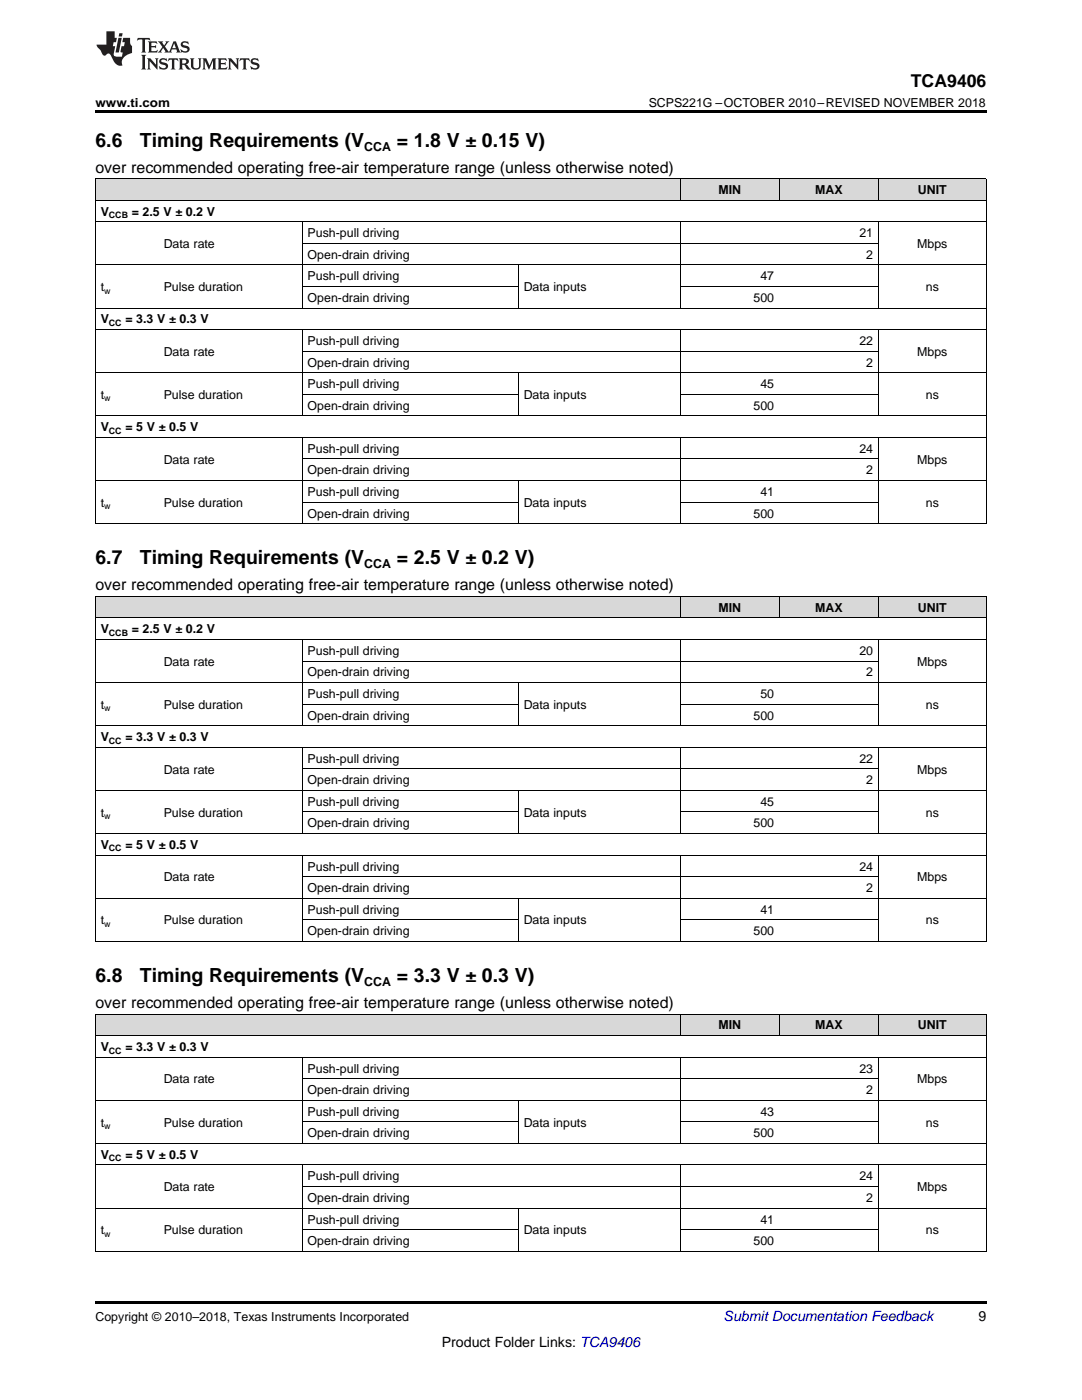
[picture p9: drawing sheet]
<svg xmlns="http://www.w3.org/2000/svg" width="216mm" height="279mm" viewBox="0 0 216 279" stroke-linecap="round" stroke-linejoin="round" font-family="sans-serif">
<defs><g id="words">
<g font-size="3.9">
<text x="19" y="29.3">6.6</text>
<text x="27.9" y="29.3">Timing Requirements (V</text>
<text x="79.2" y="29.3">= 1.8 V ± 0.15 V)</text>
<text x="19" y="112.6">6.7</text>
<text x="27.9" y="112.6">Timing Requirements (V</text>
<text x="79.2" y="112.6">= 2.5 V ± 0.2 V)</text>
<text x="19" y="196">6.8</text>
<text x="27.9" y="196">Timing Requirements (V</text>
<text x="79.2" y="196">= 3.3 V ± 0.3 V)</text>
</g>
<text font-size="3.5" x="181.8" y="17.3">TCA9406</text>
<g font-size="3.2">
<text x="19" y="34.4">over recommended operating free-air temperature range (unless otherwise noted)</text>
<text x="19" y="117.8">over recommended operating free-air temperature range (unless otherwise noted)</text>
<text x="19" y="201.2">over recommended operating free-air temperature range (unless otherwise noted)</text>
</g>
<text font-size="2.8" fill="#0000c8" x="144.4" y="263.6">Submit Documentation Feedback</text>
<g font-size="2.8">
<text x="195.3" y="263.6">9</text>
<text x="88.2" y="268.9">Product Folder Links: TCA9406</text>
</g>
<g font-size="2.5">
<text x="19" y="21.4">www.ti.com</text>
<text x="129.4" y="21.4">SCPS221G –OCTOBER 2010–REVISED NOVEMBER 2018</text>
<text x="72.7" y="30.1">CCA</text>
<text x="143.4" y="38.7">MIN</text>
<text x="162.7" y="38.7">MAX</text>
<text x="183.2" y="38.7">UNIT</text>
<text x="20.1" y="43">V</text>
<text x="26.3" y="43">= 2.5 V ± 0.2 V</text>
<text x="61.4" y="47.3">Push-pull driving</text>
<text x="171.5" y="47.3">21</text>
<text x="32.7" y="49.5">Data rate</text>
<text x="61.4" y="51.6">Open-drain driving</text>
<text x="172.9" y="51.6">2</text>
<text x="183" y="49.5">Mbps</text>
<text x="20.1" y="58.1">t</text>
<text x="32.7" y="58.1">Pulse duration</text>
<text x="61.4" y="56">Push-pull driving</text>
<text x="104.5" y="58.1">Data inputs</text>
<text x="151.7" y="56">47</text>
<text x="184.7" y="58.1">ns</text>
<text x="20.1" y="64.6">V</text>
<text x="25" y="64.6">= 3.3 V ± 0.3 V</text>
<text x="61.4" y="60.3">Open-drain driving</text>
<text x="150.4" y="60.3">500</text>
<text x="32.7" y="71">Data rate</text>
<text x="61.4" y="68.9">Push-pull driving</text>
<text x="171.5" y="68.9">22</text>
<text x="183" y="71">Mbps</text>
<text x="61.4" y="73.2">Open-drain driving</text>
<text x="61.4" y="77.5">Push-pull driving</text>
<text x="151.7" y="77.5">45</text>
<text x="172.9" y="73.2">2</text>
<text x="20.1" y="79.6">t</text>
<text x="32.7" y="79.6">Pulse duration</text>
<text x="61.4" y="81.8">Open-drain driving</text>
<text x="104.5" y="79.6">Data inputs</text>
<text x="150.4" y="81.8">500</text>
<text x="184.7" y="79.6">ns</text>
<text x="20.1" y="86.1">V</text>
<text x="25" y="86.1">= 5 V ± 0.5 V</text>
<text x="32.7" y="92.5">Data rate</text>
<text x="61.4" y="90.4">Push-pull driving</text>
<text x="61.4" y="94.7">Open-drain driving</text>
<text x="171.5" y="90.4">24</text>
<text x="172.9" y="94.7">2</text>
<text x="183" y="92.5">Mbps</text>
<text x="20.1" y="101.1">t</text>
<text x="32.7" y="101.1">Pulse duration</text>
<text x="61.4" y="99">Push-pull driving</text>
<text x="104.5" y="101.1">Data inputs</text>
<text x="151.7" y="99">41</text>
<text x="184.7" y="101.1">ns</text>
<text x="61.4" y="103.3">Open-drain driving</text>
<text x="150.4" y="103.3">500</text>
<text x="72.7" y="113.4">CCA</text>
<text x="143.4" y="122.1">MIN</text>
<text x="162.7" y="122.1">MAX</text>
<text x="183.2" y="122.1">UNIT</text>
<text x="20.1" y="126.4">V</text>
<text x="26.3" y="126.4">= 2.5 V ± 0.2 V</text>
<text x="61.4" y="130.7">Push-pull driving</text>
<text x="171.5" y="130.7">20</text>
<text x="32.7" y="132.9">Data rate</text>
<text x="61.4" y="135">Open-drain driving</text>
<text x="172.9" y="135">2</text>
<text x="183" y="132.9">Mbps</text>
<text x="20.1" y="141.5">t</text>
<text x="32.7" y="141.5">Pulse duration</text>
<text x="61.4" y="139.3">Push-pull driving</text>
<text x="61.4" y="143.6">Open-drain driving</text>
<text x="104.5" y="141.5">Data inputs</text>
<text x="150.4" y="143.6">500</text>
<text x="151.7" y="139.3">50</text>
<text x="184.7" y="141.5">ns</text>
<text x="20.1" y="147.9">V</text>
<text x="25" y="147.9">= 3.3 V ± 0.3 V</text>
<text x="32.7" y="154.4">Data rate</text>
<text x="61.4" y="152.2">Push-pull driving</text>
<text x="171.5" y="152.2">22</text>
<text x="183" y="154.4">Mbps</text>
<text x="61.4" y="156.5">Open-drain driving</text>
<text x="61.4" y="160.8">Push-pull driving</text>
<text x="151.7" y="160.8">45</text>
<text x="172.9" y="156.5">2</text>
<text x="20.1" y="163">t</text>
<text x="32.7" y="163">Pulse duration</text>
<text x="61.4" y="165.1">Open-drain driving</text>
<text x="104.5" y="163">Data inputs</text>
<text x="150.4" y="165.1">500</text>
<text x="184.7" y="163">ns</text>
<text x="20.1" y="169.4">V</text>
<text x="25" y="169.4">= 5 V ± 0.5 V</text>
<text x="61.4" y="173.7">Push-pull driving</text>
<text x="171.5" y="173.7">24</text>
<text x="32.7" y="175.9">Data rate</text>
<text x="61.4" y="178">Open-drain driving</text>
<text x="172.9" y="178">2</text>
<text x="183" y="175.9">Mbps</text>
<text x="20.1" y="184.5">t</text>
<text x="32.7" y="184.5">Pulse duration</text>
<text x="61.4" y="182.4">Push-pull driving</text>
<text x="104.5" y="184.5">Data inputs</text>
<text x="151.7" y="182.4">41</text>
<text x="184.7" y="184.5">ns</text>
<text x="61.4" y="186.7">Open-drain driving</text>
<text x="150.4" y="186.7">500</text>
<text x="72.7" y="196.8">CCA</text>
<text x="20.1" y="209.8">V</text>
<text x="25" y="209.8">= 3.3 V ± 0.3 V</text>
<text x="143.4" y="205.5">MIN</text>
<text x="162.7" y="205.5">MAX</text>
<text x="183.2" y="205.5">UNIT</text>
<text x="61.4" y="214.1">Push-pull driving</text>
<text x="171.5" y="214.1">23</text>
<text x="32.7" y="216.2">Data rate</text>
<text x="61.4" y="218.4">Open-drain driving</text>
<text x="172.9" y="218.4">2</text>
<text x="183" y="216.2">Mbps</text>
<text x="20.1" y="224.8">t</text>
<text x="32.7" y="224.8">Pulse duration</text>
<text x="61.4" y="222.7">Push-pull driving</text>
<text x="61.4" y="227">Open-drain driving</text>
<text x="104.5" y="224.8">Data inputs</text>
<text x="150.4" y="227">500</text>
<text x="151.7" y="222.7">43</text>
<text x="184.7" y="224.8">ns</text>
<text x="20.1" y="231.3">V</text>
<text x="25" y="231.3">= 5 V ± 0.5 V</text>
<text x="32.7" y="237.7">Data rate</text>
<text x="61.4" y="235.6">Push-pull driving</text>
<text x="61.4" y="239.9">Open-drain driving</text>
<text x="171.5" y="235.6">24</text>
<text x="172.9" y="239.9">2</text>
<text x="183" y="237.7">Mbps</text>
<text x="61.4" y="244.2">Push-pull driving</text>
<text x="151.7" y="244.2">41</text>
<text x="20.1" y="246.3">t</text>
<text x="32.7" y="246.3">Pulse duration</text>
<text x="61.4" y="248.5">Open-drain driving</text>
<text x="104.5" y="246.3">Data inputs</text>
<text x="150.4" y="248.5">500</text>
<text x="184.7" y="246.3">ns</text>
<text x="19" y="263.6">Copyright © 2010–2018, Texas Instruments Incorporated</text>
</g>
<g font-size="1.8">
<text x="21.7" y="43.5">CCB</text>
<text x="20.8" y="58.6">w</text>
<text x="21.7" y="65.1">CC</text>
<text x="20.8" y="80.1">w</text>
<text x="21.7" y="86.6">CC</text>
<text x="20.8" y="101.6">w</text>
<text x="21.7" y="126.9">CCB</text>
<text x="20.8" y="142">w</text>
<text x="21.7" y="148.4">CC</text>
<text x="20.8" y="163.5">w</text>
<text x="21.7" y="169.9">CC</text>
<text x="20.8" y="185">w</text>
<text x="21.7" y="210.3">CC</text>
<text x="20.8" y="225.3">w</text>
<text x="21.7" y="231.8">CC</text>
<text x="20.8" y="246.8">w</text>
</g>
</g></defs>
<g fill="#d8d8d8">
<path d="M19 202.4h12.6v4.3h-12.6z"/>
<path d="M31.6 202.4h28.7v4.3h-28.7z"/>
<path d="M60.3 202.4h43.1v4.3h-43.1z"/>
<path d="M103.4 202.4h32.4v4.3h-32.4z"/>
<path d="M135.8 202.4h19.7v4.3h-19.7z"/>
<path d="M155.5 202.4h19.8v4.3h-19.8z"/>
<path d="M175.3 202.4h21.5v4.3h-21.5z"/>
<path d="M19 119.1h12.6v4.3h-12.6z"/>
<path d="M31.6 119.1h28.7v4.3h-28.7z"/>
<path d="M60.3 119.1h43.1v4.3h-43.1z"/>
<path d="M103.4 119.1h32.4v4.3h-32.4z"/>
<path d="M135.8 119.1h19.7v4.3h-19.7z"/>
<path d="M155.5 119.1h19.8v4.3h-19.8z"/>
<path d="M175.3 119.1h21.5v4.3h-21.5z"/>
<path d="M19 35.7h12.6v4.3h-12.6z"/>
<path d="M31.6 35.7h28.7v4.3h-28.7z"/>
<path d="M60.3 35.7h43.1v4.3h-43.1z"/>
<path d="M103.4 35.7h32.4v4.3h-32.4z"/>
<path d="M135.8 35.7h19.7v4.3h-19.7z"/>
<path d="M155.5 35.7h19.8v4.3h-19.8z"/>
<path d="M175.3 35.7h21.5v4.3h-21.5z"/>
</g>
<g fill="#000">
<path d="M19 22h177.8v.5h-177.8zM19 104.5l.2 .1zM60.2 104.5l.1 .1zM103.3 104.5l.1 .1zM135.7 104.5l.1 .1zM155.4 104.5l.1 .1zM175.2 104.5l.1 .1zM196.7 104.5l.1 .1zM19 187.9h.2zM60.2 187.9h.1zM103.3 187.9h.1zM135.7 187.9h.1z"/>
<path d="M155.4 187.9h.1zM175.2 187.9h.1zM196.7 187.9h.1zM19 249.7l.2 .1zM60.2 249.7l.1 .1zM103.3 249.7l.1 .1zM135.7 249.7l.1 .1zM155.4 249.7l.1 .1zM175.2 249.7l.1 .1zM196.7 249.7l.1 .1zM19 259.7h177.8v.5h-177.8z"/>
</g>
<g fill="none" stroke="#000" stroke-width=".2">
<path d="M19 40h177.8M19 35.6h177.8M19.1 35.7v68.9M135.7 35.7v4.3M155.5 35.7v4.3M175.2 35.7v4.3M196.8 35.7v68.9M19 52.9h177.8M19 44.3h177.8M60.3 44.3v17.2M60.3 57.2h43.1M60.3 48.6h115"/>
<path d="M103.4 52.9v8.6M135.7 44.3v17.2M135.8 57.2h39.5M175.2 44.3v17.2M19 74.4h177.8M19 65.8h177.8M19 61.5h177.8M60.3 65.8v17.2M60.3 78.7h43.1M60.3 70.1h115M103.4 74.4v8.6M135.7 65.8v17.2"/>
<path d="M135.8 78.7h39.5M175.2 65.8v17.2M19 95.9h177.8M19 87.3h177.8M19 83h177.8M60.3 87.3v17.3M60.3 91.6h115M103.4 95.9v8.7M135.7 87.3v17.3M175.2 87.3v17.3M19 119h177.8M19 104.5h177.8"/>
<path d="M19.1 119v68.9M60.3 100.2h43.1M135.7 119v4.4M135.8 100.2h39.5M155.5 119v4.4M175.2 119v4.4M196.8 119v68.9M19 136.2h177.8M19 127.6h177.8M19 123.3h177.8M60.3 127.6v17.3M60.3 131.9h115"/>
<path d="M103.4 136.2v8.7M135.7 127.6v17.3M175.2 127.6v17.3M19 157.7h177.8M19 149.1h177.8M19 144.8h177.8M60.3 149.2v17.2M60.3 153.4h115M60.3 140.5h43.1M103.4 157.8v8.6M135.7 149.2v17.2M135.8 140.5h39.5"/>
<path d="M175.2 149.2v17.2M19 179.3h177.8M19 170.7h177.8M19 166.4h177.8M60.3 170.7v17.2M60.3 175h115M60.3 162h43.1M103.4 179.3v8.6M135.7 170.7v17.2M135.8 162h39.5M175.2 170.7v17.2M19 187.9h177.8"/>
<path d="M60.3 183.6h43.1M135.8 183.6h39.5M19 219.6h177.8M19 211h177.8M19 206.7h177.8M19 202.4h177.8M19.1 202.4v47.4M60.3 211v17.2M60.3 215.3h115M103.4 219.6v8.6M135.7 202.4v4.3M135.7 211v17.2"/>
<path d="M155.5 202.4v4.3M175.2 202.4v4.3M175.2 211v17.2M196.8 202.4v47.4M19 232.5h177.8M19 228.2h177.8M60.3 232.5v17.3M60.3 236.8h115M60.3 223.9h43.1M135.7 232.5v17.3M135.8 223.9h39.5M175.2 232.5v17.3"/>
<path d="M19 249.7h177.8M19 241.1h177.8M60.3 245.4h43.1M103.4 241.1v8.7M135.8 245.4h39.5"/>
</g>
<g fill="#231f20">
<path d="M27.5 7.6l-.1 .5 .4-.2h.6v.1v2.1l-.2 .4h1l-.3-.4v-2.1l.1-.1h.5l.5 .2-.2-.5zM29.5 8.3l.2 .3v1.5l-.2 .4h1.8l.2-.6a1.04 1.04 0 0 1-1.3 .2v-.7h.6l.3 .2v-.6l-.3 .2h-.6v-.6l.8-.1 .4 .3-.2-.5zM31.5 8.3l.9 1.1-.9 1.1h.8l-.2-.2 .5-.7 .4 .7-.2 .2h1.5l-.1-.2 .1-.4h.9l.1 .4-.2 .2h1l-.3-.3-.7-1.9h-.5l-.9 2-.8-1 .9-1h-.8l.1 .3-.3 .5-.4-.6 .2-.2zM34.7 8.6l.4 1h-.7zM36.3 8.4a.63 .63 0 0 0-.2 .7 .63 .63 0 0 0 .6 .4l.6 .2 .1 .2a.75 .75 0 0 1-.7 .4 .75 .75 0 0 1-.6-.5l.1 .7 .1-.1a1.11 1.11 0 0 0 1.5-.6 1.13 1.13 0 0 0-1.2-.8l-.1-.4a1.04 1.04 0 0 1 1.2 .2l-.2-.5-.1 .1-.5-.2zM28.2 10.9l.2 .4v2.2l-.2 .4h1l-.3-.4v-2.2l.3-.4zM29.3 11.6l.3 .4v1.5l-.3 .4h.8l-.2-.4v-1.3l1.5 1.7v-1.9l.2-.4h-.7l.2 .4v.9l-1.1-1.3zM32 11.8a.62 .62 0 0 0-.2 .7 .62 .62 0 0 0 .6 .4l.6 .1 .1 .3a.76 .76 0 0 1-.7 .3 .76 .76 0 0 1-.6-.4l.1 .7 .1-.1a1.11 1.11 0 0 0 1.5-.6 1.13 1.13 0 0 0-1.2-.8l-.1-.4a1.04 1.04 0 0 1 1.2 .2l-.2-.6-.1 .1-.5-.1zM33.7 11.6l-.2 .6a.61 .61 0 0 1 .8-.3v1.6l-.2 .4h.9l-.2-.4v-1.6a.63 .63 0 0 1 .8 .3l-.2-.6zM35.6 11.6l.3 .4v1.5l-.3 .4h1l-.2-.2v-.8l.5 .2a.76 .76 0 0 0 1.2 .7l-1-1a.58 .58 0 0 0 .6-.5 .58 .58 0 0 0-.5-.6zM36.4 11.9h.1a.45 .45 0 0 1 .5 .1 .45 .45 0 0 1 .1 .5l-.7 .2zM37.9 11.6l.2 .2a2.17 2.17 0 0 0 .3 1.9 .99 .99 0 0 0 1.6-.6v-1.1l.2-.4h-.7l.2 .2a1.92 1.92 0 0 1-.2 1.8 .6 .6 0 0 1-.9-.5v-1.1l.2-.4zM40.4 11.6l.2 .4v1.5l-.2 .4h.7l-.2-.4v-1.4l.8 1.8 .8-1.8v1.4l-.2 .4h.9l-.2-.4v-1.5l.2-.4h-.8l-.6 1.5-.6-1.5zM43.4 11.6l.2 .4v1.5l-.2 .4h1.8l.2-.6a1.04 1.04 0 0 1-1.3 .1v-.6h.5l.4 .2v-.6l-.4 .2h-.5v-.7h.8l.3 .3-.1-.6zM45.5 11.6l.2 .4v1.5l-.2 .4h.7l-.2-.4v-1.3l1.5 1.7v-1.9l.2-.4h-.7l.2 .4v.9l-1.1-1.3zM47.9 11.6l-.1 .6a.61 .61 0 0 1 .8-.3v1.6l-.3 .4h1l-.3-.4 .1-1.6a.63 .63 0 0 1 .7 .3l-.1-.6zM50.2 11.8a.62 .62 0 0 0-.2 .7 .62 .62 0 0 0 .6 .4l.6 .1 .2 .3a.76 .76 0 0 1-.8 .3 .76 .76 0 0 1-.6-.4l.1 .7 .2-.1a1.11 1.11 0 0 0 1.5-.6 1.13 1.13 0 0 0-1.3-.8l-.1-.4a1.04 1.04 0 0 1 1.2 .2l-.1-.6-.2 .1-.5-.1z"/>
<path d="M21.2 6.3v2.6h-1.9l.1 .4 .7 .9a.91 .91 0 0 0 1 .8 .56 .56 0 0 1 .5-.3 .56 .56 0 0 1 .5 .3l.4 .8a1.53 1.53 0 0 0 1.9 1.2 1.54 1.54 0 0 1 1-2.1l.9-.3v-1.4a1.52 1.52 0 0 1-.3-1.6h-1.4l-.2 .8h.5l-.2 .8h-.4l-.2 1v.2l.4 .1-.2 .8a1.93 1.93 0 0 1-1.6-.3l.3-1.8h-.5l.2-.8h.4l.2-.8h-.4v-1.3zM23.6 7.6l-.6 2.9h.7l.6-2.9zM23.8 6.6l-.1 .7h.6l.2-.7z"/>
</g>
<use href="#words"/>
</svg>
